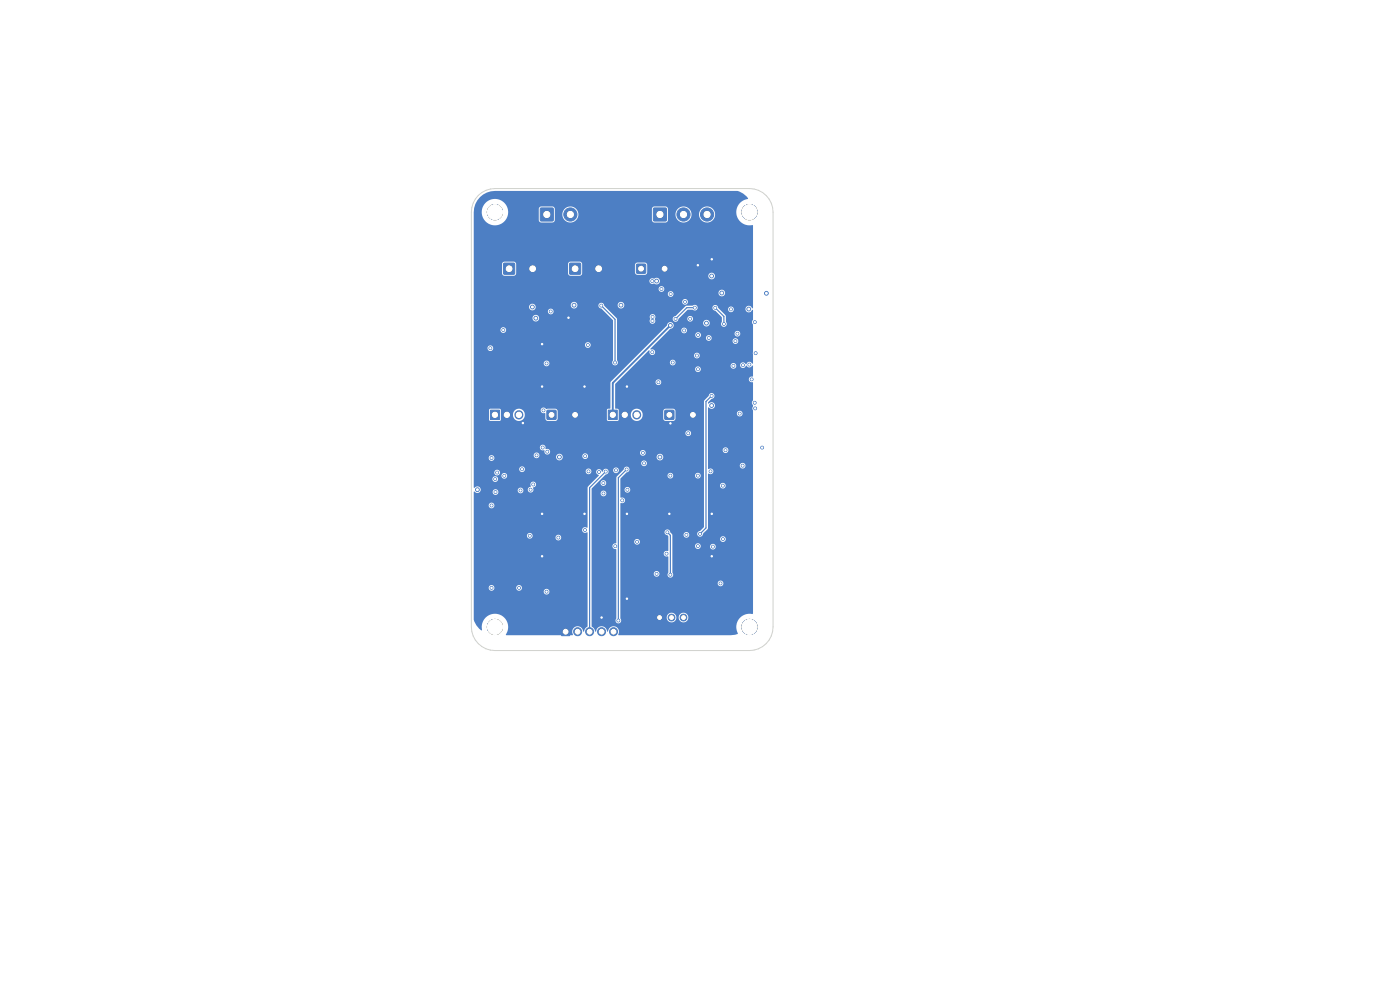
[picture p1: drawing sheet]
<svg xmlns="http://www.w3.org/2000/svg" width="297mm" height="210mm" viewBox="0 0 297 210" stroke-linecap="round" stroke-linejoin="round" font-family="sans-serif">
<g fill="#4d7fc4" stroke="#4d7fc4" stroke-width=".21">
<path d="M138.7 44.2h2.6v2.6h-2.6z"/>
<path d="M120.9 55.9h2.2v2.2h-2.2z"/>
<path d="M104 87h2v2h-2z"/>
<path d="M106.9 55.9h2.2v2.2h-2.2z"/>
<path d="M129 87h2v2h-2z"/>
<path d="M116.1 87.1h1.8v1.8h-1.8z"/>
<path d="M141.1 87.1h1.8v1.8h-1.8z"/>
<path d="M114.7 44.2h2.6v2.6h-2.6z"/>
<path d="M119.1 133.2h1.7v1.7h-1.7z"/>
<path d="M135.1 56.1h1.8v1.8h-1.8z"/>
<circle cx="145" cy="131" r=".72"/>
<circle cx="142.5" cy="131" r=".72"/>
<circle cx="139.9" cy="131" r=".72"/>
<circle cx="145" cy="45.5" r="1.4"/>
<circle cx="150" cy="45.5" r="1.4"/>
<circle cx="127" cy="57" r="1.2"/>
<circle cx="113" cy="57" r="1.2"/>
<circle cx="122" cy="88" r="1"/>
<circle cx="147" cy="88" r="1"/>
<circle cx="121" cy="45.5" r="1.4"/>
<circle cx="122.5" cy="134" r=".85"/>
<circle cx="125.1" cy="134" r=".85"/>
<circle cx="127.6" cy="134" r=".85"/>
<circle cx="130.2" cy="134" r=".85"/>
<circle cx="141" cy="57" r="1"/>
<circle cx="149.9" cy="68.5" r=".4"/>
<circle cx="142.2" cy="69" r=".4"/>
<circle cx="110.1" cy="124.7" r=".3"/>
<circle cx="101.3" cy="103.9" r=".4"/>
<circle cx="118.7" cy="97" r=".4"/>
<circle cx="151" cy="86" r=".4"/>
<circle cx="140" cy="97" r=".4"/>
<circle cx="151" cy="84" r=".3"/>
<circle cx="148.5" cy="113.2" r=".3"/>
<circle cx="153.3" cy="103" r=".3"/>
<circle cx="124.1" cy="112.4" r=".3"/>
<circle cx="136.4" cy="96.1" r=".3"/>
<circle cx="153.9" cy="95.5" r=".3"/>
<circle cx="160.3" cy="74.9" r=".3"/>
<circle cx="138.4" cy="74.7" r=".3"/>
<circle cx="160.2" cy="86.6" r=".3"/>
<circle cx="139.7" cy="81.1" r=".3"/>
<circle cx="161.7" cy="95" r=".3"/>
<circle cx="146" cy="91.9" r=".3"/>
<circle cx="115" cy="109" r=".3"/>
<circle cx="151" cy="118" r=".3"/>
<circle cx="124" cy="109" r=".3"/>
<circle cx="142.2" cy="89.8" r=".3"/>
<circle cx="115" cy="82" r=".3"/>
<circle cx="110.9" cy="89.7" r=".3"/>
<circle cx="133" cy="127" r=".3"/>
<circle cx="151" cy="55" r=".3"/>
<circle cx="151" cy="109" r=".3"/>
<circle cx="142" cy="109" r=".3"/>
<circle cx="127.6" cy="131" r=".3"/>
<circle cx="115" cy="118" r=".3"/>
<circle cx="120.6" cy="67.4" r=".3"/>
<circle cx="133" cy="82" r=".3"/>
<circle cx="148" cy="56.3" r=".3"/>
<circle cx="124" cy="82" r=".3"/>
<circle cx="133" cy="109" r=".3"/>
<circle cx="115" cy="73" r=".3"/>
<circle cx="157.5" cy="98.8" r=".3"/>
<circle cx="150.7" cy="100" r=".3"/>
<circle cx="112.4" cy="113.7" r=".3"/>
<circle cx="145.6" cy="113.5" r=".3"/>
<circle cx="139.3" cy="121.7" r=".3"/>
<circle cx="104.3" cy="124.7" r=".3"/>
<circle cx="138.4" cy="68.1" r=".3"/>
<circle cx="148.1" cy="71.1" r=".3"/>
<circle cx="156.4" cy="70.8" r=".3"/>
<circle cx="146.4" cy="67.6" r=".3"/>
<circle cx="145.1" cy="70.1" r=".3"/>
<circle cx="156" cy="72.4" r=".3"/>
<circle cx="142.7" cy="76.9" r=".3"/>
<circle cx="155.6" cy="77.6" r=".3"/>
<circle cx="150.4" cy="71.7" r=".3"/>
<circle cx="106.8" cy="70" r=".3"/>
<circle cx="148.1" cy="78.3" r=".3"/>
<circle cx="115.9" cy="77.1" r=".3"/>
<circle cx="159" cy="77.3" r=".3"/>
<circle cx="124.7" cy="73.2" r=".3"/>
<circle cx="104" cy="73.9" r=".3"/>
<circle cx="147.8" cy="75.4" r=".3"/>
<circle cx="160.1" cy="68.3" r=".3"/>
<circle cx="116.8" cy="66.1" r=".3"/>
<circle cx="157.6" cy="77.5" r=".3"/>
<circle cx="127.6" cy="64.8" r=".3"/>
<circle cx="130.5" cy="76.9" r=".3"/>
<circle cx="115.1" cy="94.9" r=".3"/>
<circle cx="156.9" cy="87.7" r=".3"/>
<circle cx="116.1" cy="95.8" r=".3"/>
<circle cx="160.1" cy="85.4" r=".3"/>
<circle cx="159.5" cy="80.5" r=".3"/>
<circle cx="115.3" cy="87.1" r=".3"/>
<circle cx="127.1" cy="100.1" r=".3"/>
<circle cx="107" cy="100.9" r=".3"/>
<circle cx="105.1" cy="101.6" r=".3"/>
<circle cx="142.2" cy="100.9" r=".3"/>
<circle cx="130.7" cy="99.8" r=".3"/>
<circle cx="110.8" cy="99.5" r=".3"/>
<circle cx="148.1" cy="100.9" r=".3"/>
<circle cx="136.6" cy="98.3" r=".3"/>
<circle cx="128.5" cy="100" r=".3"/>
<circle cx="131.2" cy="131.6" r=".3"/>
<circle cx="132.9" cy="99.6" r=".3"/>
<circle cx="105.5" cy="100.2" r=".3"/>
<circle cx="124.9" cy="100" r=".3"/>
<circle cx="105.1" cy="104.4" r=".3"/>
<circle cx="128" cy="104.7" r=".3"/>
<circle cx="132" cy="106.1" r=".3"/>
<circle cx="110.4" cy="104" r=".3"/>
<circle cx="113.8" cy="96.6" r=".3"/>
<circle cx="104.3" cy="97.2" r=".3"/>
<circle cx="124.1" cy="96.8" r=".3"/>
<circle cx="128" cy="102.5" r=".3"/>
<circle cx="104.3" cy="107.2" r=".3"/>
<circle cx="113.1" cy="102.8" r=".3"/>
<circle cx="133.1" cy="103.9" r=".3"/>
<circle cx="112.6" cy="103.9" r=".3"/>
<circle cx="141.4" cy="117.5" r=".3"/>
<circle cx="151.2" cy="116" r=".3"/>
<circle cx="152.9" cy="123.8" r=".3"/>
<circle cx="141.6" cy="112.9" r=".3"/>
<circle cx="142.2" cy="121.9" r=".3"/>
<circle cx="138.4" cy="59.6" r=".3"/>
<circle cx="139.3" cy="59.6" r=".4"/>
<circle cx="112.9" cy="65.1" r=".4"/>
<circle cx="113.7" cy="67.5" r=".4"/>
<circle cx="121.8" cy="64.7" r=".4"/>
<circle cx="140.3" cy="61.3" r=".3"/>
<circle cx="153.1" cy="62.2" r=".4"/>
<circle cx="142.3" cy="62.4" r=".3"/>
<circle cx="131.7" cy="64.7" r=".4"/>
<circle cx="158.8" cy="65.6" r=".4"/>
<circle cx="151" cy="58.6" r=".4"/>
<circle cx="162.6" cy="62.2" r=".4"/>
<circle cx="116" cy="125.5" r=".3"/>
<circle cx="118.5" cy="114" r=".3"/>
<circle cx="135.2" cy="114.9" r=".3"/>
<circle cx="143.3" cy="67.7" r=".3"/>
<circle cx="147.4" cy="65.3" r=".3"/>
<circle cx="153.6" cy="68.7" r=".3"/>
<circle cx="151.7" cy="65.3" r=".3"/>
<circle cx="138.4" cy="67.2" r=".3"/>
<circle cx="145.3" cy="64" r=".3"/>
<circle cx="155.1" cy="65.6" r=".3"/>
<circle cx="153.4" cy="114.4" r=".3"/>
<circle cx="130.5" cy="115.9" r=".3"/>
<circle cx="148.1" cy="115.8" r=".3"/>
</g>
<path d="M107.5 88h.1M110.1 88h.1M132.5 88h.1M135.1 88h.1" fill="none" stroke="#4d7fc4" stroke-width="1.9"/>
<path d="M142.2 69l-12.2 12.2v6.8" fill="none" stroke="#4d7fc4" stroke-width=".4"/>
<path d="M127.6 64.8l2.9 2.9v9.2M147.4 65.3h-1.7l-2.4 2.4M151.7 65.3l1.9 1.8v1.6M132.9 99.6l-1.7 1.7v30.3M151 84l-1.2 1.2v26.8l-1.3 1.2M128.5 100l-3.4 3.5v30.5M141.6 112.9l.6 .6v8.4" fill="none" stroke="#4d7fc4" stroke-width=".25"/>
<path d="M101.8 41.8a4.5 4.5 0 0 1 3.2-1.3h51.4l1.2 .6 .8 .6 .3 .3-.1 .2a2.84 2.84 0 0 0-2.3 3.4 2.84 2.84 0 0 0 3.4 2.2v17.5l-.1 .1a.72 .72 0 0 0-.9-.6 .72 .72 0 0 0-.5 1 .72 .72 0 0 0 1.1 .3l.3-.4 .1 .1v2.1a.68 .68 0 0 0 0 1v8.1l-.1 .2a.7 .7 0 0 0-.7-.5 .7 .7 0 0 0-.6 .6 .63 .63 0 0 0-.8-.5 .63 .63 0 0 0-.4 .8 .63 .63 0 0 0 .7 .4l.4-.4h.2a.68 .68 0 0 0 .6 .3 .68 .68 0 0 0 .6-.4l.1 .2v2.2a.64 .64 0 0 0-.8 .6 .64 .64 0 0 0 .8 .6v3.9a.69 .69 0 0 0 0 1l-.1 .5 .1 .6v43.1a2.93 2.93 0 0 0-2.9 1.1 2.93 2.93 0 0 0-.3 3.2l-1.5 .3-23.8-.1a1.29 1.29 0 0 0-1.1-1.9 1.34 1.34 0 0 0-1.2 1.2h-.1a1.21 1.21 0 0 0-1.2-1.2 1.21 1.21 0 0 0-1.2 1.2l-.4-.7-.5-.5v-17h4.4v.1a.91 .91 0 0 0 .9 .7v14.6a.62 .62 0 0 0-.1 .9 .62 .62 0 0 0 .9 0 .62 .62 0 0 0 0-.9v-.3h9.8a1.03 1.03 0 0 0 1.1 1.1 1.03 1.03 0 0 0 1-1.1h.5v.2a1.03 1.03 0 0 0 1.5 .8 1.03 1.03 0 0 0 0-1.8 1.03 1.03 0 0 0-1.5 .8h-.5l-.1-.2a1.03 1.03 0 0 0-1-.7 1.03 1.03 0 0 0-1 .9h-9.8v-7.2h20.7v.1a.61 .61 0 0 0 .9 .5 .61 .61 0 0 0 0-1.1 .61 .61 0 0 0-.9 .5h-20.7v-2h7.1v.1a.61 .61 0 0 0 .9 .4 .61 .61 0 0 0 0-1 .61 .61 0 0 0-.9 .5h-7.1v-4.3h9.2v.1a.73 .73 0 0 0 1 .6v3.4a.61 .61 0 0 0 0 .9 .61 .61 0 0 0 .9-.1 .61 .61 0 0 0-.1-.8v-5.7h4.8a.6 .6 0 0 0 .6 .7 .6 .6 0 0 0 .7-.6h1.9v.1a.61 .61 0 0 0 1 .5 .61 .61 0 0 0 0-1 .61 .61 0 0 0-1 .4h-1.9v-.1a.61 .61 0 0 0-.7-.6 .61 .61 0 0 0-.6 .6h-4.8v-1.5h10.2v.1a.61 .61 0 0 0 .9 .5 .61 .61 0 0 0 0-1.1 .61 .61 0 0 0-.9 .5h-10.2v-.9h2.4v.1a.6 .6 0 0 0 .8 .5 .6 .6 0 0 0 .3-.8h1.8v.1a.62 .62 0 0 0 .7 .6 .62 .62 0 0 0 .5-.7l1.1-1.2v-9.1h2.5v.2a.61 .61 0 0 0 1 .4 .61 .61 0 0 0 0-1 .61 .61 0 0 0-1 .4h-2.5l.1-2.4a.65 .65 0 0 0 .9-.1 .65 .65 0 0 0-.1-.9 .65 .65 0 0 0-.9 0v-.8h6.7a.61 .61 0 0 0 .8 .7 .61 .61 0 0 0 .3-1 .61 .61 0 0 0-1 .2l-.1 .1h-6.7v-3.3h3.1a.61 .61 0 0 0 .8 .7 .61 .61 0 0 0 .3-1 .61 .61 0 0 0-1 .2l-.1 .1h-3.1v-7.7h6.1a.61 .61 0 0 0 .8 .6 .61 .61 0 0 0 .3-1 .61 .61 0 0 0-1 .2l-.1 .2h-6.1v-1.2l.1-.1a.72 .72 0 0 0 1.1 .2 .72 .72 0 0 0 0-1.1 .72 .72 0 0 0-1 .1l-.2-.1v-.2l.7-.7a.62 .62 0 0 0 .7-.6 .62 .62 0 0 0-.7-.6 .62 .62 0 0 0-.6 .6l-1 1.1v26.7l-.8 .8-.4 .2-.2 .4h-1.8a.6 .6 0 0 0-.6-.3 .6 .6 0 0 0-.5 .5h-2.4l-.4-.5a.62 .62 0 0 0-.6-.6 .62 .62 0 0 0-.6 .6 .62 .62 0 0 0 .6 .7l.2 .2v3l-.2 .1a.61 .61 0 0 0-.8 .5h-9.2v-2.5h3v.1a.61 .61 0 0 0 .9 .4 .61 .61 0 0 0 0-1 .61 .61 0 0 0-.9 .5h-3l.1-8.2a.65 .65 0 0 0 .9-.6 .65 .65 0 0 0-1-.6v-1.7h.9a.61 .61 0 0 0 .8 .7 .61 .61 0 0 0 .2-1 .61 .61 0 0 0-1 .2v.1h-.9v-2.2l.7-.8h9.3v.2a.61 .61 0 0 0 .7 .5 .61 .61 0 0 0 .5-.7h4.6v.2a.61 .61 0 0 0 1 .4 .61 .61 0 0 0 0-1 .61 .61 0 0 0-1 .4h-4.6v-.1a.61 .61 0 0 0-.7-.4 .61 .61 0 0 0-.5 .5h-9.3l.7-.6a.62 .62 0 0 0 .5-.7 .62 .62 0 0 0-.6-.5 .62 .62 0 0 0-.6 .6l-1.5 1.7v13.8l-.2 .2a.6 .6 0 0 0-.7 .5h-4.4v-11.2h1.9v.2a.61 .61 0 0 0 1 .4 .61 .61 0 0 0 0-1 .61 .61 0 0 0-1 .4h-1.9v-1l1.2-1.2h.7a.61 .61 0 0 0 .8 .6 .61 .61 0 0 0 .2-.9 .61 .61 0 0 0-1 .1v.2h-.7l1.8-1.8a.6 .6 0 0 0 .5-.9h1.1v.1a.61 .61 0 0 0 .9 .5 .61 .61 0 0 0 0-1 .61 .61 0 0 0-.9 .4h-1.1a.66 .66 0 0 0-.7-.2 .66 .66 0 0 0-.5 .6h-.1a.64 .64 0 0 0-.7-.6 .64 .64 0 0 0-.6 .7 .64 .64 0 0 0 .6 .6l-2.3 2.6v8.4l-.2 .2a.63 .63 0 0 0-.9 .1 .63 .63 0 0 0 .1 .9 .63 .63 0 0 0 .9-.1l.1 19.9-.6 .6-.2 .6h-.2a1.2 1.2 0 0 0-1.6-1.1 1.2 1.2 0 0 0-.6 1.8l-14.1 .1-.1-.2a2.83 2.83 0 0 0-1.8-4.4 2.83 2.83 0 0 0-3.3 3.5l-.5-.3-.6-.8-.6-1.1v-6.1h14.8a.61 .61 0 0 0 .8 .7 .61 .61 0 0 0 .3-1 .61 .61 0 0 0-1 .2l-.1 .1h-14.8v-.8h3.2a.61 .61 0 0 0 .6 .7 .61 .61 0 0 0 .6-.7h4.6v.2a.61 .61 0 0 0 .9 .4 .61 .61 0 0 0 0-1 .61 .61 0 0 0-.9 .4h-4.6l-.1-.1a.61 .61 0 0 0-.6-.4 .61 .61 0 0 0-.5 .5h-3.2v-11h11.3v.1a.6 .6 0 0 0 .5 .6 .6 .6 0 0 0 .6-.3h5v.1a.61 .61 0 0 0 .9 .4 .61 .61 0 0 0 0-1 .61 .61 0 0 0-.9 .5l-5-.1a.61 .61 0 0 0-.4-.8 .61 .61 0 0 0-.7 .5h-11.3v-6.5h3.2v.2a.61 .61 0 0 0 .9 .4 .61 .61 0 0 0 0-1 .61 .61 0 0 0-.9 .4h-3.2l.1-2.8a.86 .86 0 0 0 1.2 0h2.7v.2a.6 .6 0 0 0 .9 .4 .6 .6 0 0 0 .2-.9h4.2v.1a.6 .6 0 0 0 .8 .5 .6 .6 0 0 0 .4-.8h1v.2a.64 .64 0 0 0 .9 .4 .64 .64 0 0 0 .2-1 .64 .64 0 0 0 .6-.8 .64 .64 0 0 0-1-.4 .64 .64 0 0 0-.1 1l-.4 .2-.2 .4h-1a.6 .6 0 0 0-.7-.4 .6 .6 0 0 0-.5 .6l-4.3-.1a.61 .61 0 0 0-1 .4h-2.6a.74 .74 0 0 0-.3-1 .74 .74 0 0 0-1 .2l-.1-2h4v.2a.61 .61 0 0 0 .9 .4 .61 .61 0 0 0 0-1 .61 .61 0 0 0-.9 .4h-4v-.6h5.9v.1a.61 .61 0 0 0 .9 .4 .61 .61 0 0 0 0-1 .61 .61 0 0 0-.9 .5h-5.9v-.7h4.4v.1a.61 .61 0 0 0 .9 .5 .61 .61 0 0 0 0-1.1 .61 .61 0 0 0-.9 .5h-4.4v-.7h9.6v.1a.61 .61 0 0 0 .5 .5 .61 .61 0 0 0 .6-.2h13.1v.2a.61 .61 0 0 0 .9 .4 .61 .61 0 0 0 0-1 .61 .61 0 0 0-.9 .4h-13.1a.61 .61 0 0 0-.2-.9 .61 .61 0 0 0-.9 .5h-9.6v-1.3h35.5v.2a.61 .61 0 0 0 1 .4 .61 .61 0 0 0 0-1 .61 .61 0 0 0-1 .4h-35.5v-1.1h3.2v.1a.61 .61 0 0 0 .9 .5 .61 .61 0 0 0 0-1 .61 .61 0 0 0-.9 .4h-3.2v-.6h12.7v.2a.6 .6 0 0 0 .4 .5 .6 .6 0 0 0 .6-.2h3.8v.2a.7 .7 0 0 0 .9 .4 .7 .7 0 0 0 .4-.9h4.2v.1a.6 .6 0 0 0 .5 .6 .6 .6 0 0 0 .7-.4h14.6v.2a.7 .7 0 0 0 1.2 .3 .7 .7 0 0 0-.3-1.2 .7 .7 0 0 0-.9 .7h-14.6a.61 .61 0 0 0-.4-.8 .61 .61 0 0 0-.8 .5l-4.2-.1a.7 .7 0 0 0-.8-.3 .7 .7 0 0 0-.5 .7h-3.7a.61 .61 0 0 0-.2-1 .61 .61 0 0 0-.9 .5h-12.7v-1.6h14v.1a.61 .61 0 0 0 .9 .5l.1 .1a.61 .61 0 0 0 .4 .8 .61 .61 0 0 0 .8-.4h19.1v.1a.61 .61 0 0 0 .9 .5 .61 .61 0 0 0 0-1 .61 .61 0 0 0-.9 .4l-19.1-.1a.61 .61 0 0 0-.8-.6l-.2-.1a.61 .61 0 0 0-.4-.8 .61 .61 0 0 0-.8 .5h-14v-3.1h44.9v.2a.61 .61 0 0 0 .9 .4 .61 .61 0 0 0 0-1 .61 .61 0 0 0-.9 .4h-44.9v-4.8h3.2v2l.3 .3h2.1l.2-.3v-1.1h2.5v.2a1.28 1.28 0 0 0 1.9 1 1.28 1.28 0 0 0 .2-2.1h3.8v.1a.61 .61 0 0 0 .8 .5l.2 .1 .1 1.3 .4 .3h1.6l.3-.2 .2-.3-.1-1.8h10.5v2l.3 .3h2.1l.2-.3v-1.1h2.5v.2a1.28 1.28 0 0 0 1.8 1.1 1.28 1.28 0 0 0 .5-2h4.6v1.7l.3 .3 1.9 .1 .4-.4v-1.8l-.4-.4h-1.8l-.4 .5-4.7-.1a1.26 1.26 0 0 0-1.3-.3 1.26 1.26 0 0 0-.9 1.1h-2.5l-.1-1.1-.7-.2v-5.2l.5-.4h8.1a.61 .61 0 0 0 .8 .7 .61 .61 0 0 0 .2-1 .61 .61 0 0 0-1 .1v.2h-8.1l2.7-2.8h13.8a.61 .61 0 0 0 .7 .7 .61 .61 0 0 0 .3-1 .61 .61 0 0 0-1 .2v.1h-13.8l.7-.7h20.6a.61 .61 0 0 0 .8 .7 .61 .61 0 0 0 .2-1 .61 .61 0 0 0-1 .2v.1h-20.6l.7-.7h7a.61 .61 0 0 0 .8 .7 .61 .61 0 0 0 .3-1 .61 .61 0 0 0-1 .2l-.1 .1h-7l1.5-1.5h10.6a.61 .61 0 0 0 .8 .7 .61 .61 0 0 0 .3-1 .61 .61 0 0 0-1 .2l-.1 .1h-10.6l1-1 .2 .1a.65 .65 0 0 0 .5 .9 .65 .65 0 0 0 .7-.8 .65 .65 0 0 0-1-.4v-.1l3-3h6.5a.6 .6 0 0 0 .9 .6h1.4v.2a.6 .6 0 0 0 .7 .5h4.9v.1a.61 .61 0 0 0 .9 .5 .61 .61 0 0 0 0-1.1 .61 .61 0 0 0-.9 .5h-4.8a.61 .61 0 0 0 .1-1.1 .61 .61 0 0 0-.9 .4h-1.4l.3-.4-.1-.5h7.2v.2a.61 .61 0 0 0 1 .4 .61 .61 0 0 0 0-1 .61 .61 0 0 0-1 .4h-7.2a.61 .61 0 0 0-.7-.2 .61 .61 0 0 0-.4 .5h-6.5l.9-1h2.6a.61 .61 0 0 0 .8 .7 .61 .61 0 0 0 .3-1 .61 .61 0 0 0-1 .2l-.1 .1h-2.6l.3-.2a.74 .74 0 0 0 .6-1.2h6.4v.2a.7 .7 0 0 0 1.1 .3 .7 .7 0 0 0-.2-1.2 .7 .7 0 0 0-.9 .7h-6.4a.73 .73 0 0 0-.8-.2 .73 .73 0 0 0-.5 .7l-11.9 11.8-.2 5.8h-.4l-.3 .3h-10.5l-.4-.3-2 .1a.61 .61 0 0 0-.6-.3 .61 .61 0 0 0-.5 .5l-4-.1a1.26 1.26 0 0 0-1.9 1h-2.5v-1l-.3-.2h-2l-.3 .3h-3.2v-10h14.8v.2a.61 .61 0 0 0 1 .4 .61 .61 0 0 0 0-1 .61 .61 0 0 0-1 .4h-14.8v-3.2h2.9v.1a.61 .61 0 0 0 .9 .5 .61 .61 0 0 0 0-1 .61 .61 0 0 0-.9 .4h-2.9v-.7h23.6v.2a.61 .61 0 0 0 .9 .4 .61 .61 0 0 0 0-1 .61 .61 0 0 0-.9 .4h-23.6v-3.2h5.7v.2a.61 .61 0 0 0 .9 .4 .61 .61 0 0 0 0-1 .61 .61 0 0 0-.9 .4h-5.7v-2.3h12.5v.1a.7 .7 0 0 0 1.2 .3 .7 .7 0 0 0-.3-1.2 .7 .7 0 0 0-.9 .8h-12.5v-1.6h15.7v.2a.61 .61 0 0 0 1 .4 .61 .61 0 0 0 0-1 .61 .61 0 0 0-1 .4h-15.7v-.8h11.7l.1 .1a.7 .7 0 0 0 .9 .5 .7 .7 0 0 0 .4-1h7.5v.1a.7 .7 0 0 0 .8 .5 .7 .7 0 0 0 .6-.7h4.5l.1 .5 .5 .3 2.4 2.4 .1 8.5a.62 .62 0 0 0-.1 .9 .62 .62 0 0 0 .9 0 .62 .62 0 0 0 0-.9v-8.4h6.9a.62 .62 0 0 0 .8 .6 .62 .62 0 0 0 .3-1h3.8a.64 .64 0 0 0 .7 .7 .64 .64 0 0 0 .6-.7l1.8-.1a.61 .61 0 0 0 .8 .7 .61 .61 0 0 0 .3-1 .61 .61 0 0 0-1 .2l-.1 .1h-1.8l1.8-1.8h1.2a.6 .6 0 0 0 .7 .1 .6 .6 0 0 0 .3-.6h3.1l.2 .5 .5 .2 1.3 1.4v1a.62 .62 0 0 0 0 .8 .62 .62 0 0 0 .9 0 .62 .62 0 0 0 0-.8v-1.3l-1.4-1.5h1.9a.61 .61 0 0 0 .7 .7 .61 .61 0 0 0 .3-1 .61 .61 0 0 0-1 .2v.1h-1.9l-.3-.3a.61 .61 0 0 0-.6-.5 .61 .61 0 0 0-.6 .5h-3.1a.64 .64 0 0 0-1.1-.4l-1.5 .1-2.1 2.1-.4 .2-.2 .4h-3.8a.62 .62 0 0 0-.6-.9 .62 .62 0 0 0-.4 1l-.1 .3h-6.9l-.1-.5-2.6-2.7h2.8a.7 .7 0 0 0 1.1 .5 .7 .7 0 0 0 0-1.2 .7 .7 0 0 0-1.1 .6v.1h-2.8a.61 .61 0 0 0-.6-.6 .61 .61 0 0 0-.6 .5h-4.5a.7 .7 0 0 0-.8-.7 .7 .7 0 0 0-.6 .8h-7.5a.7 .7 0 0 0-.9-.3 .7 .7 0 0 0-.5 .7h-11.7v-1.2h44.2v.1a.61 .61 0 0 0 1 .4 .61 .61 0 0 0 0-1 .61 .61 0 0 0-1 .5h-44.2v-1.7h41.2v.1a.6 .6 0 0 0 .7 .6 .6 .6 0 0 0 .5-.8h9.5l.1 .2a.7 .7 0 0 0 1.1 .3 .7 .7 0 0 0-.2-1.2 .7 .7 0 0 0-1 .7l-9.6-.1a.61 .61 0 0 0-.6-.3 .61 .61 0 0 0-.5 .5h-41.2v-1.1h39.2v.2a.61 .61 0 0 0 1 .4 .61 .61 0 0 0 0-1 .61 .61 0 0 0-1 .4h-39.2v-1.6h37.3v.1a.81 .81 0 0 0 1 .5 .73 .73 0 0 0 1-.2 .73 .73 0 0 0-.1-1 .73 .73 0 0 0-1 .1 .6 .6 0 0 0-.9 .5h-37.3v-1h49.8v.2a.7 .7 0 0 0 1.1 .3 .7 .7 0 0 0-.2-1.2 .7 .7 0 0 0-.9 .7h-49.8v-2.6h6v2.1l.5 .4h2l.3-.2 .2-.3v-2h11v2.1l.5 .4h2l.3-.2 .2-.3v-1.8h11.2v1.7l.3 .3 1.9 .1 .4-.4v-1.8l-.5-.4h-1.7l-.4 .5h-11.2l-.1-.4-.4-.3h-2.1l-.4 .5h-11l-.2-.3-.3-.2h-2.1l-.4 .5h-6v-11.2h1.7a2.8 2.8 0 0 0 3.1 3 2.8 2.8 0 0 0 2.4-3.5h6.6v2.5l.5 .4h2.5l.4-.4v-1.4h1.6v.2a1.7 1.7 0 0 0 2.4 1.5 1.7 1.7 0 0 0 .5-2.8h16.1v2.5l.5 .4h2.5l.4-.4v-1.4h1.6v.2a1.7 1.7 0 0 0 1.8 1.6 1.7 1.7 0 0 0 1.6-1.8h1.6v.2a1.7 1.7 0 0 0 2.6 1.4 1.7 1.7 0 0 0 0-3 1.7 1.7 0 0 0-2.6 1.4h-1.6v-.2a1.7 1.7 0 0 0-1.8-1.4 1.7 1.7 0 0 0-1.6 1.6h-1.6v-1.2l-.5-.4h-2.5l-.4 .5h-16.1a1.7 1.7 0 0 0-1.8-.4 1.7 1.7 0 0 0-1.1 1.5h-1.6v-1.2l-.5-.4h-2.5l-.4 .5h-6.6a2.8 2.8 0 0 0-3-2.1 2.8 2.8 0 0 0-2.5 2.6h-1.7a4.4 4.4 0 0 1 1.3-3z" fill="#4d7fc4"/>
<g fill="#fff" stroke="#fff" stroke-width=".21">
<circle cx="149.9" cy="68.5" r=".2"/>
<circle cx="142.2" cy="69" r=".2"/>
<circle cx="110.1" cy="124.7" r=".15"/>
<circle cx="101.3" cy="103.9" r=".2"/>
<circle cx="118.7" cy="97" r=".2"/>
<circle cx="151" cy="86" r=".2"/>
<circle cx="140" cy="97" r=".2"/>
<circle cx="151" cy="84" r=".15"/>
<circle cx="148.5" cy="113.2" r=".15"/>
<circle cx="153.3" cy="103" r=".15"/>
<circle cx="124.1" cy="112.4" r=".15"/>
<circle cx="136.4" cy="96.1" r=".15"/>
<circle cx="153.9" cy="95.5" r=".15"/>
<circle cx="160.3" cy="74.9" r=".15"/>
<circle cx="138.4" cy="74.7" r=".15"/>
<circle cx="160.2" cy="86.6" r=".15"/>
<circle cx="139.7" cy="81.1" r=".15"/>
<circle cx="161.7" cy="95" r=".15"/>
<circle cx="146" cy="91.9" r=".15"/>
<circle cx="115" cy="109" r=".15"/>
<circle cx="151" cy="118" r=".15"/>
<circle cx="124" cy="109" r=".15"/>
<circle cx="142.2" cy="89.8" r=".15"/>
<circle cx="115" cy="82" r=".15"/>
<circle cx="110.9" cy="89.7" r=".15"/>
<circle cx="133" cy="127" r=".15"/>
<circle cx="151" cy="55" r=".15"/>
<circle cx="151" cy="109" r=".15"/>
<circle cx="142" cy="109" r=".15"/>
<circle cx="127.6" cy="131" r=".15"/>
<circle cx="115" cy="118" r=".15"/>
<circle cx="120.6" cy="67.4" r=".15"/>
<circle cx="133" cy="82" r=".15"/>
<circle cx="148" cy="56.3" r=".15"/>
<circle cx="124" cy="82" r=".15"/>
<circle cx="133" cy="109" r=".15"/>
<circle cx="115" cy="73" r=".15"/>
<circle cx="157.5" cy="98.8" r=".15"/>
<circle cx="150.7" cy="100" r=".15"/>
<circle cx="112.4" cy="113.7" r=".15"/>
<circle cx="145.6" cy="113.5" r=".15"/>
<circle cx="139.3" cy="121.7" r=".15"/>
<circle cx="104.3" cy="124.7" r=".15"/>
<circle cx="138.4" cy="68.1" r=".15"/>
<circle cx="148.1" cy="71.1" r=".15"/>
<circle cx="156.4" cy="70.8" r=".15"/>
<circle cx="146.4" cy="67.6" r=".15"/>
<circle cx="145.1" cy="70.1" r=".15"/>
<circle cx="156" cy="72.4" r=".15"/>
<circle cx="142.7" cy="76.9" r=".15"/>
<circle cx="155.6" cy="77.6" r=".15"/>
<circle cx="150.4" cy="71.7" r=".15"/>
<circle cx="106.8" cy="70" r=".15"/>
<circle cx="148.1" cy="78.3" r=".15"/>
<circle cx="116" cy="77.1" r=".15"/>
<circle cx="159" cy="77.3" r=".15"/>
<circle cx="124.7" cy="73.2" r=".15"/>
<circle cx="104" cy="73.9" r=".15"/>
<circle cx="147.8" cy="75.4" r=".15"/>
<circle cx="160.1" cy="68.3" r=".15"/>
<circle cx="116.8" cy="66.1" r=".15"/>
<circle cx="157.6" cy="77.5" r=".15"/>
<circle cx="127.6" cy="64.8" r=".15"/>
<circle cx="130.5" cy="76.9" r=".15"/>
<circle cx="115.1" cy="94.9" r=".15"/>
<circle cx="156.9" cy="87.7" r=".15"/>
<circle cx="116.1" cy="95.8" r=".15"/>
<circle cx="160.1" cy="85.4" r=".15"/>
<circle cx="159.5" cy="80.5" r=".15"/>
<circle cx="115.3" cy="87.1" r=".15"/>
<circle cx="127.1" cy="100.1" r=".15"/>
<circle cx="107" cy="100.9" r=".15"/>
<circle cx="105.1" cy="101.6" r=".15"/>
<circle cx="142.2" cy="100.9" r=".15"/>
<circle cx="130.7" cy="99.8" r=".15"/>
<circle cx="110.7" cy="99.5" r=".15"/>
<circle cx="148" cy="100.9" r=".15"/>
<circle cx="136.6" cy="98.3" r=".15"/>
<circle cx="128.5" cy="100" r=".15"/>
<circle cx="131.2" cy="131.6" r=".15"/>
<circle cx="132.9" cy="99.6" r=".15"/>
<circle cx="105.5" cy="100.2" r=".15"/>
<circle cx="124.9" cy="100" r=".15"/>
<circle cx="105.1" cy="104.4" r=".15"/>
<circle cx="128" cy="104.7" r=".15"/>
<circle cx="132" cy="106.1" r=".15"/>
<circle cx="110.4" cy="104" r=".15"/>
<circle cx="113.8" cy="96.6" r=".15"/>
<circle cx="104.3" cy="97.2" r=".15"/>
<circle cx="124.1" cy="96.8" r=".15"/>
<circle cx="128" cy="102.5" r=".15"/>
<circle cx="104.3" cy="107.2" r=".15"/>
<circle cx="113.1" cy="102.8" r=".15"/>
<circle cx="133.1" cy="103.9" r=".15"/>
<circle cx="112.6" cy="103.9" r=".15"/>
<circle cx="141.4" cy="117.5" r=".15"/>
<circle cx="151.2" cy="116" r=".15"/>
<circle cx="152.9" cy="123.8" r=".15"/>
<circle cx="141.6" cy="112.9" r=".15"/>
<circle cx="142.2" cy="121.9" r=".15"/>
<circle cx="138.4" cy="59.6" r=".15"/>
<circle cx="139.3" cy="59.6" r=".2"/>
<circle cx="112.9" cy="65.1" r=".2"/>
<circle cx="113.7" cy="67.5" r=".2"/>
<circle cx="121.8" cy="64.7" r=".2"/>
<circle cx="140.3" cy="61.3" r=".15"/>
<circle cx="153.1" cy="62.2" r=".2"/>
<circle cx="142.3" cy="62.4" r=".15"/>
<circle cx="131.7" cy="64.7" r=".2"/>
<circle cx="158.8" cy="65.6" r=".2"/>
<circle cx="151" cy="58.6" r=".2"/>
<circle cx="162.6" cy="62.2" r=".2"/>
<circle cx="116" cy="125.5" r=".15"/>
<circle cx="118.5" cy="114" r=".15"/>
<circle cx="135.2" cy="114.9" r=".15"/>
<circle cx="143.3" cy="67.7" r=".15"/>
<circle cx="147.4" cy="65.3" r=".15"/>
<circle cx="153.6" cy="68.7" r=".15"/>
<circle cx="151.7" cy="65.3" r=".15"/>
<circle cx="138.4" cy="67.2" r=".15"/>
<circle cx="145.3" cy="64" r=".15"/>
<circle cx="155.1" cy="65.6" r=".15"/>
<circle cx="153.4" cy="114.4" r=".15"/>
<circle cx="130.5" cy="115.9" r=".15"/>
<circle cx="148" cy="115.8" r=".15"/>
<circle cx="105" cy="45" r="1.6"/>
<circle cx="145" cy="131" r=".4"/>
<circle cx="142.5" cy="131" r=".4"/>
<circle cx="139.9" cy="131" r=".4"/>
<circle cx="140" cy="45.5" r=".65"/>
<circle cx="145" cy="45.5" r=".65"/>
<circle cx="150" cy="45.5" r=".65"/>
<circle cx="122" cy="57" r=".6"/>
<circle cx="127" cy="57" r=".6"/>
<circle cx="159" cy="45" r="1.6"/>
<circle cx="105" cy="88" r=".55"/>
<circle cx="107.5" cy="88" r=".55"/>
<circle cx="110.1" cy="88" r=".55"/>
<circle cx="159" cy="133" r="1.6"/>
<circle cx="108" cy="57" r=".6"/>
<circle cx="113" cy="57" r=".6"/>
<circle cx="130" cy="88" r=".55"/>
<circle cx="132.5" cy="88" r=".55"/>
<circle cx="135.1" cy="88" r=".55"/>
<circle cx="105" cy="133" r="1.6"/>
<circle cx="117" cy="88" r=".5"/>
<circle cx="122" cy="88" r=".5"/>
<circle cx="142" cy="88" r=".5"/>
<circle cx="147" cy="88" r=".5"/>
<circle cx="116" cy="45.5" r=".65"/>
<circle cx="121" cy="45.5" r=".65"/>
<circle cx="120" cy="134" r=".5"/>
<circle cx="122.5" cy="134" r=".5"/>
<circle cx="125.1" cy="134" r=".5"/>
<circle cx="127.6" cy="134" r=".5"/>
<circle cx="130.2" cy="134" r=".5"/>
<circle cx="136" cy="57" r=".5"/>
<circle cx="141" cy="57" r=".5"/>
</g>
<g fill="#000" stroke="#000" stroke-width=".21">
<circle cx="105" cy="45" r="1.6"/>
<circle cx="108" cy="57" r=".6"/>
<circle cx="113" cy="57" r=".6"/>
<circle cx="116" cy="45.5" r=".65"/>
<circle cx="121" cy="45.5" r=".65"/>
<circle cx="122" cy="57" r=".6"/>
<circle cx="127" cy="57" r=".6"/>
<circle cx="136" cy="57" r=".5"/>
<circle cx="140" cy="45.5" r=".65"/>
<circle cx="141" cy="57" r=".5"/>
<circle cx="145" cy="45.5" r=".65"/>
<circle cx="150" cy="45.5" r=".65"/>
<circle cx="159" cy="45" r="1.6"/>
<circle cx="105" cy="88" r=".55"/>
<circle cx="107.5" cy="88" r=".55"/>
<circle cx="110.1" cy="88" r=".55"/>
<circle cx="117" cy="88" r=".5"/>
<circle cx="122" cy="88" r=".5"/>
<circle cx="130" cy="88" r=".55"/>
<circle cx="132.5" cy="88" r=".55"/>
<circle cx="135.1" cy="88" r=".55"/>
<circle cx="142" cy="88" r=".5"/>
<circle cx="147" cy="88" r=".5"/>
<circle cx="105" cy="133" r="1.6"/>
<circle cx="120" cy="134" r=".5"/>
<circle cx="122.5" cy="134" r=".5"/>
<circle cx="125.1" cy="134" r=".5"/>
<circle cx="127.6" cy="134" r=".5"/>
<circle cx="130.2" cy="134" r=".5"/>
<circle cx="139.9" cy="131" r=".4"/>
<circle cx="142.5" cy="131" r=".4"/>
<circle cx="145" cy="131" r=".4"/>
<circle cx="159" cy="133" r="1.6"/>
</g>
<path d="M101.5 41.5a5 5 0 0 1 3.5-1.5h54a5 5 0 0 1 5 5v88a5 5 0 0 1-5 5h-54a5 5 0 0 1-5-5v-88a5 5 0 0 1 1.5-3.5z" fill="none" stroke="#d0d2cd" stroke-width=".21"/>
<g fill="#d0d2cd" stroke="#d0d2cd" stroke-width=".21">
<circle cx="105" cy="45" r="1.6"/>
<circle cx="145" cy="131" r=".4"/>
<circle cx="142.5" cy="131" r=".4"/>
<circle cx="139.9" cy="131" r=".4"/>
<circle cx="140" cy="45.5" r=".65"/>
<circle cx="145" cy="45.5" r=".65"/>
<circle cx="150" cy="45.5" r=".65"/>
<circle cx="122" cy="57" r=".6"/>
<circle cx="127" cy="57" r=".6"/>
<circle cx="159" cy="45" r="1.6"/>
<circle cx="105" cy="88" r=".55"/>
<circle cx="107.5" cy="88" r=".55"/>
<circle cx="110.1" cy="88" r=".55"/>
<circle cx="159" cy="133" r="1.6"/>
<circle cx="108" cy="57" r=".6"/>
<circle cx="113" cy="57" r=".6"/>
<circle cx="130" cy="88" r=".55"/>
<circle cx="132.5" cy="88" r=".55"/>
<circle cx="135.1" cy="88" r=".55"/>
<circle cx="105" cy="133" r="1.6"/>
<circle cx="117" cy="88" r=".5"/>
<circle cx="122" cy="88" r=".5"/>
<circle cx="142" cy="88" r=".5"/>
<circle cx="147" cy="88" r=".5"/>
<circle cx="116" cy="45.5" r=".65"/>
<circle cx="121" cy="45.5" r=".65"/>
<circle cx="120" cy="134" r=".5"/>
<circle cx="122.5" cy="134" r=".5"/>
<circle cx="125.1" cy="134" r=".5"/>
<circle cx="127.6" cy="134" r=".5"/>
<circle cx="130.2" cy="134" r=".5"/>
<circle cx="136" cy="57" r=".5"/>
<circle cx="141" cy="57" r=".5"/>
</g>
</svg>
